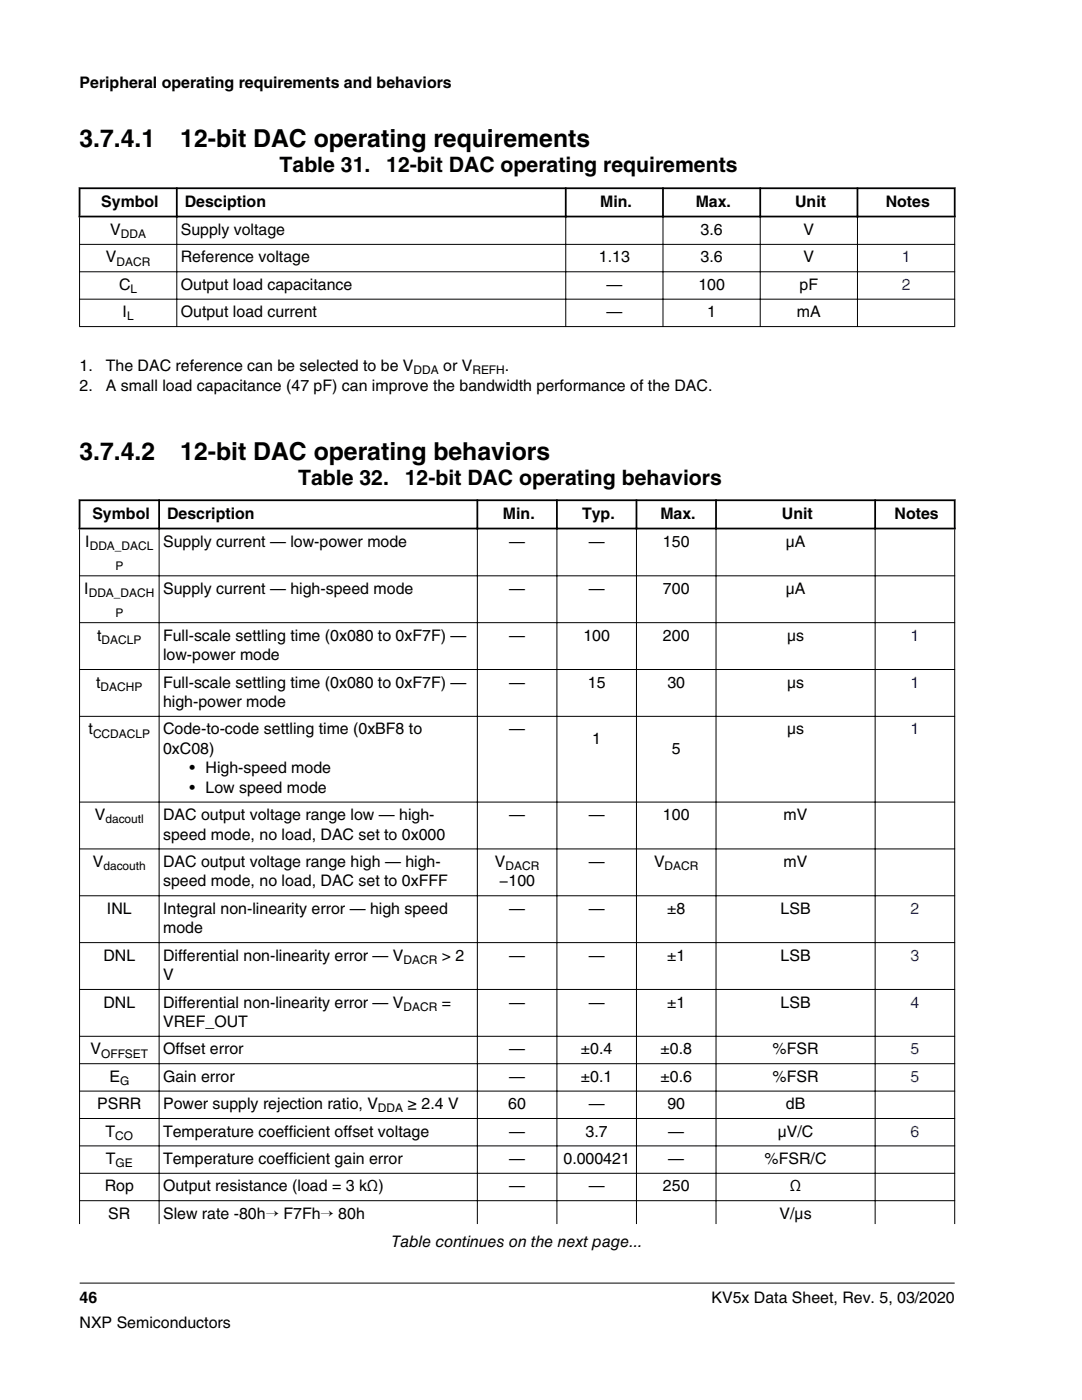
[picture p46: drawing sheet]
<svg xmlns="http://www.w3.org/2000/svg" width="216mm" height="279mm" viewBox="0 0 216 279" stroke-linecap="round" stroke-linejoin="round" font-family="sans-serif">
<defs><g id="words">
<g font-size="4.9">
<text x="15.9" y="29.4">3.7.4.1</text>
<text x="36" y="29.4">12-bit DAC operating requirements</text>
<text x="15.9" y="91.8">3.7.4.2</text>
<text x="36" y="91.8">12-bit DAC operating behaviors</text>
</g>
<g font-size="4.2">
<text x="55.8" y="34.3">Table 31.</text>
<text x="77.1" y="34.3">12-bit DAC operating requirements</text>
<text x="59.5" y="96.8">Table 32.</text>
<text x="80.8" y="96.8">12-bit DAC operating behaviors</text>
</g>
<g font-size="3.2">
<text x="15.9" y="17.5">Peripheral operating requirements and behaviors</text>
<text x="20.2" y="41.3">Symbol</text>
<text x="36.9" y="41.3">Desciption</text>
<text x="119.8" y="41.3">Min.</text>
<text x="138.8" y="41.3">Max.</text>
<text x="158.7" y="41.3">Unit</text>
<text x="176.7" y="41.3">Notes</text>
<text x="22" y="46.9">V</text>
<text x="36.1" y="46.9">Supply voltage</text>
<text x="139.8" y="46.9">3.6</text>
<text x="160.3" y="46.9">V</text>
<text x="21.1" y="52.4">V</text>
<text x="36.1" y="52.4">Reference voltage</text>
<text x="119.5" y="52.4">1.13</text>
<text x="139.8" y="52.4">3.6</text>
<text x="160.3" y="52.4">V</text>
<text x="23.8" y="57.8">C</text>
<text x="36.1" y="57.8">Output load capacitance</text>
<text x="121" y="57.8">—</text>
<text x="139.3" y="57.8">100</text>
<text x="159.5" y="57.8">pF</text>
<text x="24.5" y="63.3">I</text>
<text x="36.1" y="63.3">Output load current</text>
<text x="121" y="63.3">—</text>
<text x="141.1" y="63.3">1</text>
<text x="159" y="63.3">mA</text>
<text x="15.9" y="78">2.</text>
<text x="15.9" y="74.1">1.</text>
<text x="21.1" y="78">A small load capacitance (47 pF) can improve the bandwidth performance of the DAC.</text>
<text x="21.1" y="74.1">The DAC reference can be selected to be V</text>
<text x="88.4" y="74.1">or V</text>
<text x="100.7" y="74.1">.</text>
<text x="18.4" y="103.5">Symbol</text>
<text x="33.3" y="103.5">Description</text>
<text x="100.4" y="103.5">Min.</text>
<text x="116.2" y="103.5">Typ.</text>
<text x="131.8" y="103.5">Max.</text>
<text x="156" y="103.5">Unit</text>
<text x="178.5" y="103.5">Notes</text>
<text x="17" y="109.2">I</text>
<text x="32.5" y="109.2">Supply current — low-power mode</text>
<text x="101.6" y="109.2">—</text>
<text x="117.5" y="109.2">—</text>
<text x="132.3" y="109.2">150</text>
<text x="156.8" y="109.2">μA</text>
<text x="16.8" y="118.5">I</text>
<text x="32.5" y="118.5">Supply current — high-speed mode</text>
<text x="101.6" y="118.5">—</text>
<text x="117.5" y="118.5">—</text>
<text x="132.3" y="118.5">700</text>
<text x="156.8" y="118.5">μA</text>
<text x="19.4" y="127.9">t</text>
<text x="32.5" y="127.9">Full-scale settling time (0x080 to 0xF7F) —</text>
<text x="32.5" y="131.8">low-power mode</text>
<text x="101.6" y="127.9">—</text>
<text x="116.4" y="127.9">100</text>
<text x="132.3" y="127.9">200</text>
<text x="157" y="127.9">μs</text>
<text x="19.2" y="137.2">t</text>
<text x="32.5" y="137.2">Full-scale settling time (0x080 to 0xF7F) —</text>
<text x="101.6" y="137.2">—</text>
<text x="117.3" y="137.2">15</text>
<text x="133.2" y="137.2">30</text>
<text x="157" y="137.2">μs</text>
<text x="32.5" y="141.1">high-power mode</text>
<text x="17.7" y="146.6">t</text>
<text x="32.5" y="146.6">Code-to-code settling time (0xBF8 to</text>
<text x="101.6" y="146.6">—</text>
<text x="118.2" y="148.5">1</text>
<text x="157" y="146.6">μs</text>
<text x="32.5" y="150.5">0xC08)</text>
<text x="37.8" y="154.3">• High-speed mode</text>
<text x="134.1" y="150.4">5</text>
<text x="37.8" y="158.2">• Low speed mode</text>
<text x="18.9" y="163.7">V</text>
<text x="32.5" y="163.7">DAC output voltage range low — high-</text>
<text x="32.5" y="167.6">speed mode, no load, DAC set to 0x000</text>
<text x="101.6" y="163.7">—</text>
<text x="117.5" y="163.7">—</text>
<text x="132.3" y="163.7">100</text>
<text x="156.4" y="163.7">mV</text>
<text x="18.5" y="173">V</text>
<text x="32.5" y="173">DAC output voltage range high — high-</text>
<text x="98.8" y="173">V</text>
<text x="117.5" y="173">—</text>
<text x="130.5" y="173">V</text>
<text x="156.4" y="173">mV</text>
<text x="32.5" y="176.9">speed mode, no load, DAC set to 0xFFF</text>
<text x="99.6" y="176.9">−100</text>
<text x="21.3" y="182.4">INL</text>
<text x="32.5" y="182.4">Integral non-linearity error — high speed</text>
<text x="101.6" y="182.4">—</text>
<text x="117.5" y="182.4">—</text>
<text x="133.1" y="182.4">±8</text>
<text x="155.7" y="182.4">LSB</text>
<text x="20.6" y="191.7">DNL</text>
<text x="32.5" y="186.3">mode</text>
<text x="32.5" y="191.7">Differential non-linearity error — V</text>
<text x="88.2" y="191.7">&gt; 2</text>
<text x="101.6" y="191.7">—</text>
<text x="117.5" y="191.7">—</text>
<text x="133.1" y="191.7">±1</text>
<text x="155.7" y="191.7">LSB</text>
<text x="32.5" y="195.6">V</text>
<text x="20.6" y="201.1">DNL</text>
<text x="32.5" y="201.1">Differential non-linearity error — V</text>
<text x="88.2" y="201.1">=</text>
<text x="101.6" y="201.1">—</text>
<text x="117.5" y="201.1">—</text>
<text x="133.1" y="201.1">±1</text>
<text x="155.7" y="201.1">LSB</text>
<text x="32.5" y="205">VREF_OUT</text>
<text x="18.1" y="210.4">V</text>
<text x="21.8" y="215.9">E</text>
<text x="32.5" y="210.4">Offset error</text>
<text x="32.5" y="215.9">Gain error</text>
<text x="101.6" y="210.4">—</text>
<text x="101.6" y="215.9">—</text>
<text x="115.9" y="210.4">±0.4</text>
<text x="115.9" y="215.9">±0.1</text>
<text x="131.8" y="210.4">±0.8</text>
<text x="131.8" y="215.9">±0.6</text>
<text x="154.2" y="210.4">%FSR</text>
<text x="154.2" y="215.9">%FSR</text>
<text x="19.4" y="221.4">PSRR</text>
<text x="32.5" y="221.4">Power supply rejection ratio, V</text>
<text x="81.3" y="221.4">≥ 2.4 V</text>
<text x="101.4" y="221.4">60</text>
<text x="117.5" y="221.4">—</text>
<text x="133.2" y="221.4">90</text>
<text x="156.8" y="221.4">dB</text>
<text x="21.1" y="226.8">T</text>
<text x="32.5" y="226.8">Temperature coefficient offset voltage</text>
<text x="101.6" y="226.8">—</text>
<text x="116.9" y="226.8">3.7</text>
<text x="133.3" y="226.8">—</text>
<text x="155.2" y="226.8">μV/C</text>
<text x="21.1" y="232.3">T</text>
<text x="32.5" y="232.3">Temperature coefficient gain error</text>
<text x="101.6" y="232.3">—</text>
<text x="112.4" y="232.3">0.000421</text>
<text x="133.3" y="232.3">—</text>
<text x="152.6" y="232.3">%FSR/C</text>
<text x="20.9" y="237.8">Rop</text>
<text x="32.5" y="237.8">Output resistance (load = 3 kΩ)</text>
<text x="101.6" y="237.8">—</text>
<text x="117.5" y="237.8">—</text>
<text x="132.3" y="237.8">250</text>
<text x="157.6" y="237.8">Ω</text>
<text x="21.6" y="243.2">SR</text>
<text x="32.5" y="243.2">Slew rate -80h→ F7Fh→ 80h</text>
<text x="155.5" y="243.2">V/μs</text>
<text x="78.1" y="248.9">Table continues on the next page...</text>
<text x="15.9" y="260">46</text>
<text x="142" y="260">KV5x Data Sheet, Rev. 5, 03/2020</text>
<text x="15.9" y="265">NXP Semiconductors</text>
</g>
<g font-size="3.2" fill="#00f">
<text x="179.9" y="52.4">1</text>
<text x="179.9" y="57.8">2</text>
<text x="181.7" y="127.9">1</text>
<text x="181.7" y="137.2">1</text>
<text x="181.7" y="146.6">1</text>
<text x="181.7" y="182.4">2</text>
<text x="181.7" y="191.7">3</text>
<text x="181.7" y="201.1">4</text>
<text x="181.7" y="210.4">5</text>
<text x="181.7" y="215.9">5</text>
<text x="181.7" y="226.8">6</text>
</g>
<g font-size="2.4">
<text x="24.1" y="47.5">DDA</text>
<text x="23.3" y="53">DACR</text>
<text x="26.1" y="58.5">L</text>
<text x="25.4" y="63.9">L</text>
<text x="82.5" y="74.7">DDA</text>
<text x="94.3" y="74.7">REFH</text>
<text x="17.9" y="109.8">DDA_DACL</text>
<text x="23" y="113.7">P</text>
<text x="17.7" y="119.2">DDA_DACH</text>
<text x="23" y="123">P</text>
<text x="20.3" y="128.5">DACLP</text>
<text x="20.1" y="137.9">DACHP</text>
<text x="18.6" y="147.2">CCDACLP</text>
<text x="21" y="164.3">dacoutl</text>
<text x="20.6" y="173.7">dacouth</text>
<text x="100.9" y="173.7">DACR</text>
<text x="132.6" y="173.7">DACR</text>
<text x="80.5" y="192.4">DACR</text>
<text x="80.5" y="201.7">DACR</text>
<text x="20.2" y="211.1">OFFSET</text>
<text x="23.9" y="216.5">G</text>
<text x="75.4" y="222">DDA</text>
<text x="23" y="227.5">CO</text>
<text x="23.1" y="232.9">GE</text>
</g>
</g></defs>
<path d="M15.7 37.6h175M15.9 37.4v6M35.3 37.4v6M112.9 37.4v6M132.3 37.4v6M151.7 37.4v6M171.1 37.4v6M190.5 37.4v6M15.7 43.2h175" fill="none" stroke="#000" stroke-width=".35"/>
<path d="M15.8 48.8h174.8M15.8 54.2h174.8M15.8 59.7h174.8M15.9 43.4v21.9M35.3 43v22.3M112.9 43v22.3M132.3 43v22.3M151.7 43v22.3M171.1 43v22.3M190.5 43.4v21.9M15.8 65.2h174.8" fill="none" stroke="#000" stroke-width=".2"/>
<g fill="#fff">
<path d="M15.9 93.1h174.6v156.8h-174.6z" fill-rule="evenodd"/>
<path d="M16.1 100h15.5v5.3h-15.5z" fill-rule="evenodd"/>
<path d="M31.9 100h63.2v5.3h-63.2z" fill-rule="evenodd"/>
<path d="M95.4 100h15.5v5.3h-15.5z" fill-rule="evenodd"/>
<path d="M111.3 100h15.5v5.3h-15.5z" fill-rule="evenodd"/>
<path d="M127.2 100h15.5v5.3h-15.5z" fill-rule="evenodd"/>
<path d="M143.1 100h31.3v5.3h-31.3z" fill-rule="evenodd"/>
<path d="M174.8 100h15.5v5.3h-15.5z" fill-rule="evenodd"/>
<path d="M16 105.7h15.7v9.1h-15.7z" fill-rule="evenodd"/>
<path d="M31.8 105.7h63.4v9.1h-63.4z" fill-rule="evenodd"/>
<path d="M95.3 105.7h15.7v9.1h-15.7z" fill-rule="evenodd"/>
<path d="M111.2 105.7h15.7v9.1h-15.7z" fill-rule="evenodd"/>
<path d="M127.1 105.7h15.7v9.1h-15.7z" fill-rule="evenodd"/>
<path d="M143 105.7h31.5v9.1h-31.5z" fill-rule="evenodd"/>
<path d="M174.7 105.7h15.7v9.1h-15.7z" fill-rule="evenodd"/>
<path d="M16 115h15.7v9.2h-15.7z" fill-rule="evenodd"/>
<path d="M31.8 115h63.4v9.2h-63.4z" fill-rule="evenodd"/>
<path d="M95.3 115h15.7v9.2h-15.7z" fill-rule="evenodd"/>
<path d="M111.2 115h15.7v9.2h-15.7z" fill-rule="evenodd"/>
<path d="M127.1 115h15.7v9.2h-15.7z" fill-rule="evenodd"/>
<path d="M143 115h31.5v9.2h-31.5z" fill-rule="evenodd"/>
<path d="M174.7 115h15.7v9.2h-15.7z" fill-rule="evenodd"/>
<path d="M16 124.4h15.7v9.1h-15.7z" fill-rule="evenodd"/>
<path d="M31.8 124.4h63.4v9.1h-63.4z" fill-rule="evenodd"/>
<path d="M95.3 124.4h15.7v9.1h-15.7z" fill-rule="evenodd"/>
<path d="M111.2 124.4h15.7v9.1h-15.7z" fill-rule="evenodd"/>
<path d="M127.1 124.4h15.7v9.1h-15.7z" fill-rule="evenodd"/>
<path d="M143 124.4h31.5v9.1h-31.5z" fill-rule="evenodd"/>
<path d="M174.7 124.4h15.7v9.1h-15.7z" fill-rule="evenodd"/>
<path d="M16 133.7h15.7v9.2h-15.7z" fill-rule="evenodd"/>
<path d="M31.8 133.7h63.4v9.2h-63.4z" fill-rule="evenodd"/>
<path d="M95.3 133.7h15.7v9.2h-15.7z" fill-rule="evenodd"/>
<path d="M111.2 133.7h15.7v9.2h-15.7z" fill-rule="evenodd"/>
<path d="M127.1 133.7h15.7v9.2h-15.7z" fill-rule="evenodd"/>
<path d="M143 133.7h31.5v9.2h-31.5z" fill-rule="evenodd"/>
<path d="M174.7 133.7h15.7v9.2h-15.7z" fill-rule="evenodd"/>
<path d="M16 143.1h15.7v16.9h-15.7z" fill-rule="evenodd"/>
<path d="M31.8 143.1h63.4v16.9h-63.4z" fill-rule="evenodd"/>
<path d="M95.3 143.1h15.7v16.9h-15.7z" fill-rule="evenodd"/>
<path d="M111.2 143.1h15.7v16.9h-15.7z" fill-rule="evenodd"/>
<path d="M127.1 143.1h15.7v16.9h-15.7z" fill-rule="evenodd"/>
<path d="M143 143.1h31.5v16.9h-31.5z" fill-rule="evenodd"/>
<path d="M174.7 143.1h15.7v16.9h-15.7z" fill-rule="evenodd"/>
<path d="M16 160.2h15.7v9.1h-15.7z" fill-rule="evenodd"/>
<path d="M31.8 160.2h63.4v9.1h-63.4z" fill-rule="evenodd"/>
<path d="M95.3 160.2h15.7v9.1h-15.7z" fill-rule="evenodd"/>
<path d="M111.2 160.2h15.7v9.1h-15.7z" fill-rule="evenodd"/>
<path d="M127.1 160.2h15.7v9.1h-15.7z" fill-rule="evenodd"/>
<path d="M143 160.2h31.5v9.1h-31.5z" fill-rule="evenodd"/>
<path d="M174.7 160.2h15.7v9.1h-15.7z" fill-rule="evenodd"/>
<path d="M16 169.5h15.7v9.2h-15.7z" fill-rule="evenodd"/>
<path d="M31.8 169.5h63.4v9.2h-63.4z" fill-rule="evenodd"/>
<path d="M95.3 169.5h15.7v9.2h-15.7z" fill-rule="evenodd"/>
<path d="M111.2 169.5h15.7v9.2h-15.7z" fill-rule="evenodd"/>
<path d="M127.1 169.5h15.7v9.2h-15.7z" fill-rule="evenodd"/>
<path d="M143 169.5h31.5v9.2h-31.5z" fill-rule="evenodd"/>
<path d="M174.7 169.5h15.7v9.2h-15.7z" fill-rule="evenodd"/>
<path d="M16 178.9h15.7v9.1h-15.7z" fill-rule="evenodd"/>
<path d="M31.8 178.9h63.4v9.1h-63.4z" fill-rule="evenodd"/>
<path d="M95.3 178.9h15.7v9.1h-15.7z" fill-rule="evenodd"/>
<path d="M111.2 178.9h15.7v9.1h-15.7z" fill-rule="evenodd"/>
<path d="M127.1 178.9h15.7v9.1h-15.7z" fill-rule="evenodd"/>
<path d="M143 178.9h31.5v9.1h-31.5z" fill-rule="evenodd"/>
<path d="M174.7 178.9h15.7v9.1h-15.7z" fill-rule="evenodd"/>
<path d="M16 188.2h15.7v9.2h-15.7z" fill-rule="evenodd"/>
<path d="M31.8 188.2h63.4v9.2h-63.4z" fill-rule="evenodd"/>
<path d="M95.3 188.2h15.7v9.2h-15.7z" fill-rule="evenodd"/>
<path d="M111.2 188.2h15.7v9.2h-15.7z" fill-rule="evenodd"/>
<path d="M127.1 188.2h15.7v9.2h-15.7z" fill-rule="evenodd"/>
<path d="M143 188.2h31.5v9.2h-31.5z" fill-rule="evenodd"/>
<path d="M174.7 188.2h15.7v9.2h-15.7z" fill-rule="evenodd"/>
<path d="M16 197.6h15.7v9.1h-15.7z" fill-rule="evenodd"/>
<path d="M31.8 197.6h63.4v9.1h-63.4z" fill-rule="evenodd"/>
<path d="M95.3 197.6h15.7v9.1h-15.7z" fill-rule="evenodd"/>
<path d="M111.2 197.6h15.7v9.1h-15.7z" fill-rule="evenodd"/>
<path d="M127.1 197.6h15.7v9.1h-15.7z" fill-rule="evenodd"/>
<path d="M143 197.6h31.5v9.1h-31.5z" fill-rule="evenodd"/>
<path d="M174.7 197.6h15.7v9.1h-15.7z" fill-rule="evenodd"/>
<path d="M16 206.9h15.7v5.3h-15.7z" fill-rule="evenodd"/>
<path d="M31.8 206.9h63.4v5.3h-63.4z" fill-rule="evenodd"/>
<path d="M95.3 206.9h15.7v5.3h-15.7z" fill-rule="evenodd"/>
<path d="M111.2 206.9h15.7v5.3h-15.7z" fill-rule="evenodd"/>
<path d="M127.1 206.9h15.7v5.3h-15.7z" fill-rule="evenodd"/>
<path d="M143 206.9h31.5v5.3h-31.5z" fill-rule="evenodd"/>
<path d="M174.7 206.9h15.7v5.3h-15.7z" fill-rule="evenodd"/>
<path d="M16 212.4h15.7v5.3h-15.7z" fill-rule="evenodd"/>
<path d="M31.8 212.4h63.4v5.3h-63.4z" fill-rule="evenodd"/>
<path d="M95.3 212.4h15.7v5.3h-15.7z" fill-rule="evenodd"/>
<path d="M111.2 212.4h15.7v5.3h-15.7z" fill-rule="evenodd"/>
<path d="M127.1 212.4h15.7v5.3h-15.7z" fill-rule="evenodd"/>
<path d="M143 212.4h31.5v5.3h-31.5z" fill-rule="evenodd"/>
<path d="M174.7 212.4h15.7v5.3h-15.7z" fill-rule="evenodd"/>
<path d="M16 217.8h15.7v5.3h-15.7z" fill-rule="evenodd"/>
<path d="M31.8 217.8h63.4v5.3h-63.4z" fill-rule="evenodd"/>
<path d="M95.3 217.8h15.7v5.3h-15.7z" fill-rule="evenodd"/>
<path d="M111.2 217.8h15.7v5.3h-15.7z" fill-rule="evenodd"/>
<path d="M127.1 217.8h15.7v5.3h-15.7z" fill-rule="evenodd"/>
<path d="M143 217.8h31.5v5.3h-31.5z" fill-rule="evenodd"/>
<path d="M174.7 217.8h15.7v5.3h-15.7z" fill-rule="evenodd"/>
<path d="M16 223.3h15.7v5.3h-15.7z" fill-rule="evenodd"/>
<path d="M31.8 223.3h63.4v5.3h-63.4z" fill-rule="evenodd"/>
<path d="M95.3 223.3h15.7v5.3h-15.7z" fill-rule="evenodd"/>
<path d="M111.2 223.3h15.7v5.3h-15.7z" fill-rule="evenodd"/>
<path d="M127.1 223.3h15.7v5.3h-15.7z" fill-rule="evenodd"/>
<path d="M143 223.3h31.5v5.3h-31.5z" fill-rule="evenodd"/>
<path d="M174.7 223.3h15.7v5.3h-15.7z" fill-rule="evenodd"/>
<path d="M16 228.8h15.7v5.3h-15.7z" fill-rule="evenodd"/>
<path d="M31.8 228.8h63.4v5.3h-63.4z" fill-rule="evenodd"/>
<path d="M95.3 228.8h15.7v5.3h-15.7z" fill-rule="evenodd"/>
<path d="M111.2 228.8h15.7v5.3h-15.7z" fill-rule="evenodd"/>
<path d="M127.1 228.8h15.7v5.3h-15.7z" fill-rule="evenodd"/>
<path d="M143 228.8h31.5v5.3h-31.5z" fill-rule="evenodd"/>
<path d="M174.7 228.8h15.7v5.3h-15.7z" fill-rule="evenodd"/>
<path d="M16 234.2h15.7v5.3h-15.7z" fill-rule="evenodd"/>
<path d="M31.8 234.2h63.4v5.3h-63.4z" fill-rule="evenodd"/>
<path d="M95.3 234.2h15.7v5.3h-15.7z" fill-rule="evenodd"/>
<path d="M111.2 234.2h15.7v5.3h-15.7z" fill-rule="evenodd"/>
<path d="M127.1 234.2h15.7v5.3h-15.7z" fill-rule="evenodd"/>
<path d="M143 234.2h31.5v5.3h-31.5z" fill-rule="evenodd"/>
<path d="M174.7 234.2h15.7v5.3h-15.7z" fill-rule="evenodd"/>
<path d="M16 239.7h15.7v4.6h-15.7z" fill-rule="evenodd"/>
<path d="M31.8 239.7h63.4v4.6h-63.4z" fill-rule="evenodd"/>
<path d="M95.3 239.7h15.7v4.6h-15.7z" fill-rule="evenodd"/>
<path d="M111.2 239.7h15.7v4.6h-15.7z" fill-rule="evenodd"/>
<path d="M127.1 239.7h15.7v4.6h-15.7z" fill-rule="evenodd"/>
<path d="M143 239.7h31.5v4.6h-31.5z" fill-rule="evenodd"/>
<path d="M174.7 239.7h15.7v4.6h-15.7z" fill-rule="evenodd"/>
</g>
<path d="M15.7 99.8h175M15.9 99.7v6M31.7 99.7v6M95.2 99.7v6M111.1 99.7v6M127 99.7v6M142.9 99.7v6M174.6 99.7v6M190.5 99.7v6M15.7 105.5h175" fill="none" stroke="#000" stroke-width=".35"/>
<g fill="none" stroke="#000" stroke-width=".2">
<path d="M15.8 114.9h174.8M15.9 105.6v138.7M31.7 105.3v139M95.2 105.3v139M111.1 105.3v139M127 105.3v139M142.9 105.3v139M174.6 105.3v139M190.5 105.6v138.7M15.8 124.3h174.8M15.8 133.6h174.8M15.8 143h174.8"/>
<path d="M15.8 160.1h174.8M15.8 169.4h174.8M15.8 178.8h174.8M15.8 188.1h174.8M15.8 197.5h174.8M15.8 206.8h174.8M15.8 212.3h174.8M15.8 217.8h174.8M15.8 223.2h174.8M15.8 228.7h174.8M15.8 234.2h174.8M15.8 239.6h174.8"/>
<path d="M15.9 256.1h174.6"/>
</g>
<use href="#words"/>
</svg>
